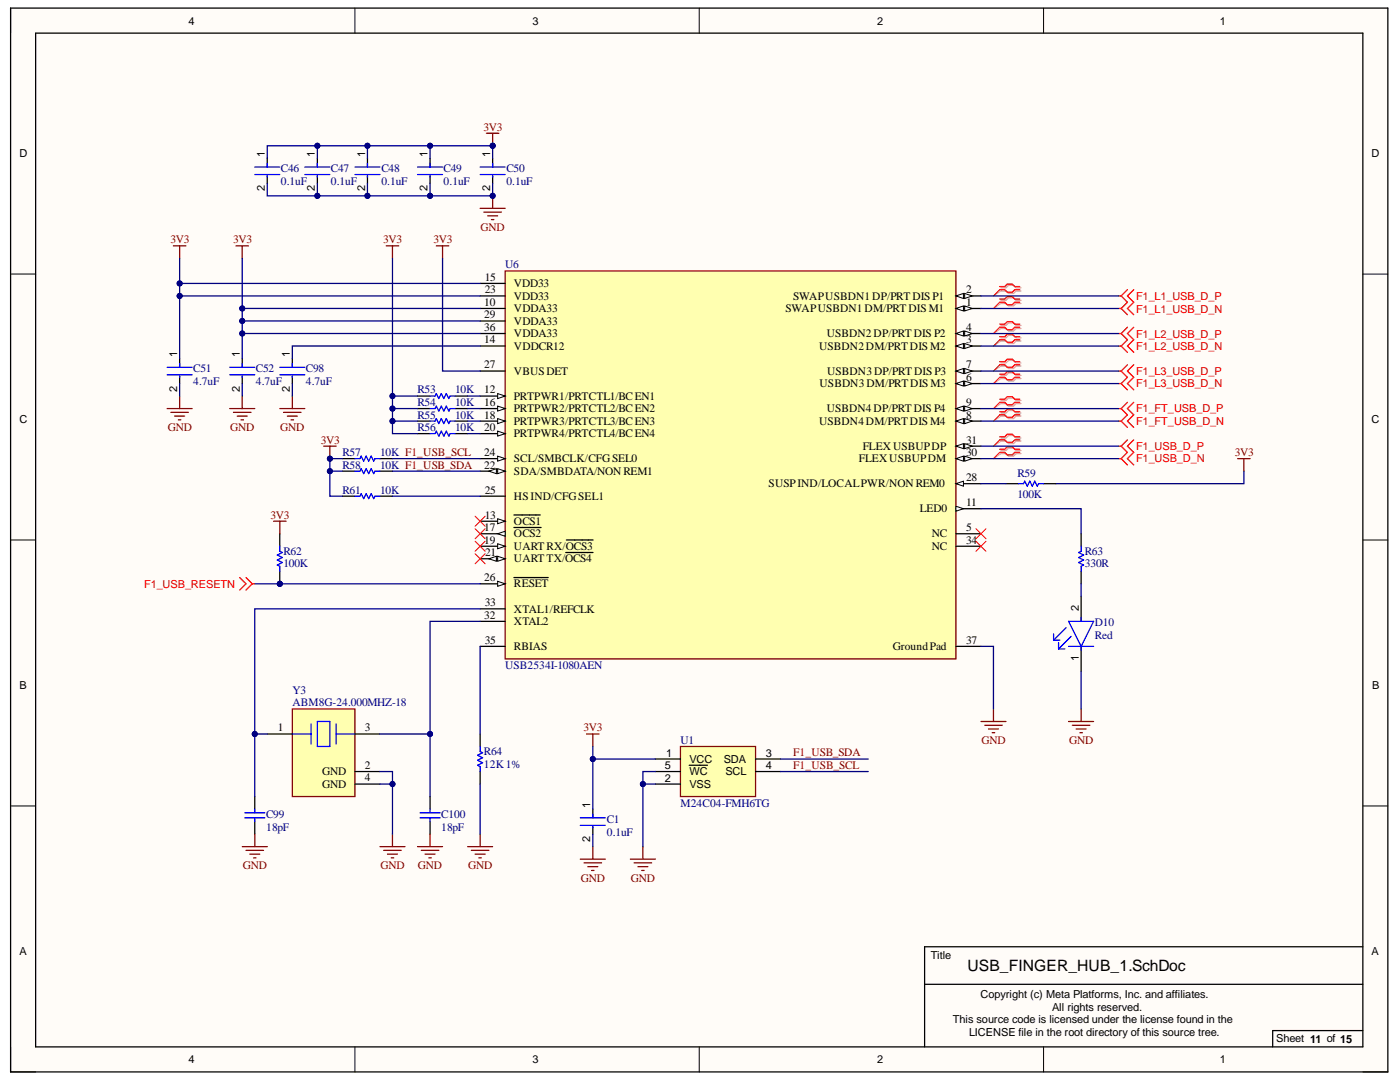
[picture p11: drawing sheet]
<svg xmlns="http://www.w3.org/2000/svg" width="279mm" height="216mm" viewBox="0 0 279 216" stroke-linecap="round" stroke-linejoin="round" font-family="sans-serif">
<defs><g id="words">
<text font-size="3.1" x="193.1" y="193.8">USB_FINGER_HUB_1.SchDoc</text>
<g font-size="2.3" fill="#800000">
<text x="96.5" y="26.1">3V3</text>
<text x="95.9" y="46">GND</text>
<text x="34" y="48.6">3V3</text>
<text x="46.5" y="48.6">3V3</text>
<text x="76.4" y="48.6">3V3</text>
<text x="86.5" y="48.6">3V3</text>
<text x="33.5" y="86">GND</text>
<text x="45.9" y="86">GND</text>
<text x="55.9" y="86">GND</text>
<text x="64" y="88.6">3V3</text>
<text x="246.4" y="91">3V3</text>
<text x="54" y="103.5">3V3</text>
<text x="116.4" y="145.9">3V3</text>
<text x="195.8" y="148.5">GND</text>
<text x="213.4" y="148.5">GND</text>
<text x="158.3" y="150.9">F1_USB_SDA</text>
<text x="158.3" y="153.5">F1_USB_SCL</text>
<text x="48.5" y="173.4">GND</text>
<text x="75.9" y="173.4">GND</text>
<text x="83.4" y="173.4">GND</text>
<text x="93.4" y="173.4">GND</text>
<text x="115.9" y="175.9">GND</text>
<text x="125.9" y="175.9">GND</text>
</g>
<g font-size="2.3" fill="#000080">
<text x="56.1" y="34.3">C46</text>
<text x="66" y="34.3">C47</text>
<text x="76.1" y="34.3">C48</text>
<text x="88.5" y="34.3">C49</text>
<text x="101.1" y="34.3">C50</text>
<text x="56.1" y="36.8">0.1uF</text>
<text x="66" y="36.8">0.1uF</text>
<text x="76.1" y="36.8">0.1uF</text>
<text x="88.5" y="36.8">0.1uF</text>
<text x="101.1" y="36.8">0.1uF</text>
<text x="100.8" y="53.6">U6</text>
<text x="38.6" y="74.3">C51</text>
<text x="38.6" y="76.8">4.7uF</text>
<text x="51.1" y="74.3">C52</text>
<text x="51.1" y="76.8">4.7uF</text>
<text x="61.1" y="74.3">C98</text>
<text x="61.1" y="76.8">4.7uF</text>
<text x="83.3" y="78.5">R53</text>
<text x="83.3" y="81">R54</text>
<text x="83.3" y="83.6">R55</text>
<text x="90.8" y="78.5">10K</text>
<text x="90.8" y="81">10K</text>
<text x="90.8" y="83.6">10K</text>
<text x="83.3" y="86">R56</text>
<text x="90.8" y="86">10K</text>
<text x="68.3" y="93.5">R58</text>
<text x="68.3" y="91">R57</text>
<text x="75.9" y="93.5">10K F1_USB_SDA</text>
<text x="75.9" y="91">10K F1_USB_SCL</text>
<text x="203" y="95.2">R59</text>
<text x="68.3" y="98.5">R61</text>
<text x="75.9" y="98.5">10K</text>
<text x="203" y="99.3">100K</text>
<text x="56.6" y="110.8">R62</text>
<text x="56.6" y="113.2">100K</text>
<text x="216.5" y="110.8">R63</text>
<text x="216.5" y="113.2">330R</text>
<text x="218.5" y="125">D10</text>
<text x="218.5" y="127.5">Red</text>
<text x="100.8" y="133.5">USB2534I-1080AEN</text>
<text x="58.3" y="138.5">Y3</text>
<text x="58.3" y="141">ABM8G-24.000MHZ-18</text>
<text x="135.8" y="148.5">U1</text>
<text x="96.6" y="150.7">R64</text>
<text x="96.6" y="153.2">12K1%</text>
<text x="135.8" y="161">M24C04-FMH6TG</text>
<text x="53.1" y="163.2">C99</text>
<text x="53.1" y="165.7">18pF</text>
<text x="88" y="163.2">C100</text>
<text x="88" y="165.7">18pF</text>
<text x="121.1" y="164.2">C1</text>
<text x="121.1" y="166.7">0.1uF</text>
</g>
<g font-size="2.3">
<text x="96.7" y="56.1">15</text>
<text x="96.7" y="58.6">23</text>
<text x="102.6" y="57.3">VDD33</text>
<text x="102.6" y="59.8">VDD33</text>
<text x="158.3" y="59.8">SWAPUSBDN1DP/PRTDIS P1</text>
<text x="192.8" y="58.6">2</text>
<text x="96.7" y="61.1">10</text>
<text x="96.7" y="63.5">29</text>
<text x="102.6" y="62.3">VDDA33</text>
<text x="102.6" y="64.8">VDDA33</text>
<text x="156.8" y="62.3">SWAPUSBDN1DM/PRTDIS M1</text>
<text x="192.8" y="61.1">1</text>
<text x="96.7" y="66.1">36</text>
<text x="96.7" y="68.5">14</text>
<text x="102.6" y="67.3">VDDA33</text>
<text x="102.6" y="69.8">VDDCR12</text>
<text x="163.5" y="69.8">USBDN2DM/PRTDIS M2</text>
<text x="165" y="67.3">USBDN2DP/PRTDIS P2</text>
<text x="192.8" y="68.5">3</text>
<text x="192.8" y="66.1">4</text>
<text x="96.7" y="73.5">27</text>
<text x="102.6" y="74.8">VBUSDET</text>
<text x="163.5" y="77.3">USBDN3DM/PRTDIS M3</text>
<text x="165.1" y="74.8">USBDN3DP/PRTDIS P3</text>
<text x="192.8" y="76.1">6</text>
<text x="192.8" y="73.5">7</text>
<text x="96.7" y="78.5">12</text>
<text x="96.7" y="81">16</text>
<text x="96.7" y="83.6">18</text>
<text x="102.6" y="79.8">PRTPWR1/PRTCTL1/BCEN1</text>
<text x="102.6" y="82.3">PRTPWR2/PRTCTL2/BCEN2</text>
<text x="165" y="82.3">USBDN4DP/PRTDIS P4</text>
<text x="192.8" y="83.6">8</text>
<text x="192.8" y="81">9</text>
<text x="96.7" y="86">20</text>
<text x="102.6" y="84.8">PRTPWR3/PRTCTL3/BCEN3</text>
<text x="102.6" y="87.3">PRTPWR4/PRTCTL4/BCEN4</text>
<text x="163.5" y="84.8">USBDN4DM/PRTDIS M4</text>
<text x="172.2" y="89.7">FLEXUSBUPDP</text>
<text x="192.8" y="88.6">31</text>
<text x="96.7" y="91">24</text>
<text x="96.7" y="93.5">22</text>
<text x="102.6" y="92.3">SCL/SMBCLK/CFGSEL0</text>
<text x="102.6" y="94.8">SDA/SMBDATA/NONREM1</text>
<text x="171.4" y="92.3">FLEXUSBUPDM</text>
<text x="192.8" y="96">28</text>
<text x="192.8" y="91">30</text>
<text x="96.7" y="98.5">25</text>
<text x="102.6" y="99.8">HSIND/CFGSEL1</text>
<text x="153.4" y="97.3">SUSPIND/LOCALPWR/NONREM0</text>
<text x="192.8" y="101">11</text>
<text x="96.7" y="106.1">17</text>
<text x="96.7" y="103.5">13</text>
<text x="102.6" y="104.8">OCS1</text>
<text x="102.6" y="107.2">OCS2</text>
<text x="183.6" y="102.2">LED0</text>
<text x="186" y="107.2">NC</text>
<text x="192.8" y="106.1">5</text>
<text x="96.7" y="108.5">19</text>
<text x="96.8" y="111">21</text>
<text x="102.6" y="109.8">UARTRX/OCS3</text>
<text x="102.6" y="112.2">UARTTX/OCS4</text>
<text x="186" y="109.8">NC</text>
<text x="192.8" y="108.5">34</text>
<text x="96.7" y="116">26</text>
<text x="102.6" y="117.2">RESET</text>
<text x="96.7" y="123.5">32</text>
<text x="96.7" y="121">33</text>
<text x="102.6" y="122.3">XTAL1/REFCLK</text>
<text x="102.6" y="124.7">XTAL2</text>
<text x="96.7" y="128.4">35</text>
<text x="102.6" y="129.7">RBIAS</text>
<text x="178.2" y="129.7">GroundPad</text>
<text x="192.8" y="128.4">37</text>
<text x="55.5" y="145.9">1</text>
<text x="72.8" y="145.9">3</text>
<text x="64.3" y="154.7">GND</text>
<text x="72.8" y="153.5">2</text>
<text x="72.8" y="155.9">4</text>
<text x="64.3" y="157.2">GND</text>
</g>
<g font-size="2.2">
<text x="37.6" y="4.9">4</text>
<text x="106.3" y="4.9">3</text>
<text x="175" y="4.9">2</text>
<text x="243.5" y="4.9">1</text>
<text x="3.9" y="31.4">D</text>
<text x="52.9" y="31.3" transform="rotate(-90 52.9 31.3)">1</text>
<text x="62.8" y="31.3" transform="rotate(-90 62.8 31.3)">1</text>
<text x="72.9" y="31.3" transform="rotate(-90 72.9 31.3)">1</text>
<text x="85.3" y="31.3" transform="rotate(-90 85.3 31.3)">1</text>
<text x="97.8" y="31.3" transform="rotate(-90 97.8 31.3)">1</text>
<text x="273.7" y="31.4">D</text>
<text x="52.9" y="38.2" transform="rotate(-90 52.9 38.2)">2</text>
<text x="62.8" y="38.2" transform="rotate(-90 62.8 38.2)">2</text>
<text x="72.9" y="38.2" transform="rotate(-90 72.9 38.2)">2</text>
<text x="85.3" y="38.2" transform="rotate(-90 85.3 38.2)">2</text>
<text x="97.8" y="38.2" transform="rotate(-90 97.8 38.2)">2</text>
<text x="35.3" y="71.3" transform="rotate(-90 35.3 71.3)">1</text>
<text x="47.9" y="71.3" transform="rotate(-90 47.9 71.3)">1</text>
<text x="57.8" y="71.3" transform="rotate(-90 57.8 71.3)">1</text>
<text x="35.3" y="78.2" transform="rotate(-90 35.3 78.2)">2</text>
<text x="47.9" y="78.2" transform="rotate(-90 47.9 78.2)">2</text>
<text x="57.8" y="78.2" transform="rotate(-90 57.8 78.2)">2</text>
<text x="3.9" y="84.5">C</text>
<text x="273.7" y="84.5">C</text>
<text x="215.3" y="121.9" transform="rotate(-90 215.3 121.9)">2</text>
<text x="215.3" y="131.8" transform="rotate(-90 215.3 131.8)">1</text>
<text x="3.9" y="137.6">B</text>
<text x="273.8" y="137.6">B</text>
<text x="132.7" y="153.5">5</text>
<text x="132.9" y="151">1</text>
<text x="137.6" y="152.2">VCC</text>
<text x="137.6" y="154.7">WC</text>
<text x="144.4" y="152.2">SDA</text>
<text x="144.8" y="154.7">SCL</text>
<text x="152.8" y="151">3</text>
<text x="152.8" y="153.5">4</text>
<text x="117.8" y="161.2" transform="rotate(-90 117.8 161.2)">1</text>
<text x="132.7" y="156">2</text>
<text x="137.6" y="157.2">VSS</text>
<text x="117.8" y="168.1" transform="rotate(-90 117.8 168.1)">2</text>
<text x="3.9" y="190.7">A</text>
<text x="185.8" y="191.4">Title</text>
<text x="273.7" y="190.7">A</text>
<text x="195.7" y="199.2">Copyright (c) Meta Platforms, Inc. and affiliates.</text>
<text x="210" y="201.6">All rights reserved.</text>
<text x="190.2" y="204.2">This source code is licensed under the license found in the</text>
<text x="193.4" y="206.6">LICENSE file in the root directory of this source tree.</text>
<text x="254.7" y="207.9">Sheet 11 of 15</text>
<text x="37.6" y="212.1">4</text>
<text x="106.3" y="212.1">3</text>
<text x="175" y="212.1">2</text>
<text x="243.5" y="212.1">1</text>
</g>
<g font-size="2.2" fill="#f00">
<text x="226.7" y="59.8">F1_L1_USB_D_P</text>
<text x="226.7" y="62.4">F1_L1_USB_D_N</text>
<text x="226.7" y="67.3">F1_L2_USB_D_P</text>
<text x="226.7" y="69.8">F1_L2_USB_D_N</text>
<text x="226.7" y="74.8">F1_L3_USB_D_P</text>
<text x="226.7" y="77.3">F1_L3_USB_D_N</text>
<text x="226.7" y="82.3">F1_FT_USB_D_P</text>
<text x="226.7" y="84.8">F1_FT_USB_D_N</text>
<text x="226.7" y="89.8">F1_USB_D_P</text>
<text x="226.7" y="92.3">F1_USB_D_N</text>
<text x="28.8" y="117.3">F1_USB_RESETN</text>
</g>
</g></defs>
<g fill="#fffcf8">
<path d="M2.1 1.6h274.9v212.3h-274.9z" fill-rule="evenodd"/>
<path d="M7.1 6.6h264.9v202.3h-264.9z" fill-rule="evenodd"/>
</g>
<g fill="none" stroke="#000" stroke-width=".2">
<path d="M2.1 1.6v5M70.8 1.6v5M139.5 1.6v5M208.3 1.6v5M2.1 54.7h5M272 54.7h5M2.1 107.7h5M272 107.8h5M2.1 160.8h5M272 160.8h5M2.1 208.9v5h5M70.8 208.9v5"/>
<path d="M139.5 208.9v5M208.3 208.9v5M272 213.9h5"/>
</g>
<path d="M2.1 1.6h274.9v212.3h-274.9zM7.1 6.6h264.9v202.3h-264.9zM184.5 196.4h87.5M272 188.9h-87.5v20M272 205.6h-18v3.3" fill="none" stroke="#000" stroke-width=".25"/>
<path d="M100.8 54.1h90v77.4h-90z" fill-rule="evenodd" fill="#ffffb0"/>
<path d="M100.8 54.1h90v77.4h-90z" fill="none" stroke="#800000" stroke-width=".25"/>
<path d="M95.8 56.6h5M95.8 59.1h5M95.8 61.6h5M95.8 64h5M95.8 66.5h5M95.8 69h5M190.8 61.6h5" fill="none" stroke="#000" stroke-width=".25"/>
<path d="M190.8 61.6l1.5-.6v1.1z" fill="#f8fcff"/>
<path d="M190.8 61.6l1.5-.6v1.1z" fill="none" stroke="#000" stroke-width=".2"/>
<path d="M192.5 61l1.5 .6-1.5 .5z" fill="#f8fcff"/>
<path d="M192.5 61l1.5 .6-1.5 .5z" fill="none" stroke="#000" stroke-width=".2"/>
<path d="M190.8 59.1h5" fill="none" stroke="#000" stroke-width=".25"/>
<path d="M190.8 59.1l1.5-.5v1z" fill="#f8fcff"/>
<path d="M190.8 59.1l1.5-.5v1z" fill="none" stroke="#000" stroke-width=".2"/>
<path d="M192.5 58.6l1.5 .5-1.5 .5z" fill="#f8fcff"/>
<path d="M192.5 58.6l1.5 .5-1.5 .5z" fill="none" stroke="#000" stroke-width=".2"/>
<path d="M190.8 69h5" fill="none" stroke="#000" stroke-width=".25"/>
<path d="M190.8 69l1.5-.5v1z" fill="#f8fcff"/>
<path d="M190.8 69l1.5-.5v1z" fill="none" stroke="#000" stroke-width=".2"/>
<path d="M192.5 68.5l1.5 .5-1.5 .5z" fill="#f8fcff"/>
<path d="M192.5 68.5l1.5 .5-1.5 .5z" fill="none" stroke="#000" stroke-width=".2"/>
<path d="M190.8 66.6h5" fill="none" stroke="#000" stroke-width=".25"/>
<path d="M190.8 66.6l1.5-.6v1z" fill="#f8fcff"/>
<path d="M190.8 66.6l1.5-.6v1z" fill="none" stroke="#000" stroke-width=".2"/>
<path d="M192.5 66l1.5 .6-1.5 .4z" fill="#f8fcff"/>
<path d="M192.5 66l1.5 .6-1.5 .4z" fill="none" stroke="#000" stroke-width=".2"/>
<path d="M190.8 76.5h5" fill="none" stroke="#000" stroke-width=".25"/>
<path d="M190.8 76.5l1.5-.5v1z" fill="#f8fcff"/>
<path d="M190.8 76.5l1.5-.5v1z" fill="none" stroke="#000" stroke-width=".2"/>
<path d="M192.5 76l1.5 .5-1.5 .5z" fill="#f8fcff"/>
<path d="M192.5 76l1.5 .5-1.5 .5z" fill="none" stroke="#000" stroke-width=".2"/>
<path d="M190.8 74h5" fill="none" stroke="#000" stroke-width=".25"/>
<path d="M190.8 74l1.5-.5v1z" fill="#f8fcff"/>
<path d="M190.8 74l1.5-.5v1z" fill="none" stroke="#000" stroke-width=".2"/>
<path d="M192.5 73.5l1.5 .5-1.5 .5z" fill="#f8fcff"/>
<path d="M192.5 73.5l1.5 .5-1.5 .5z" fill="none" stroke="#000" stroke-width=".2"/>
<path d="M190.8 84h5" fill="none" stroke="#000" stroke-width=".25"/>
<path d="M190.8 84l1.5-.5v1z" fill="#f8fcff"/>
<path d="M190.8 84l1.5-.5v1z" fill="none" stroke="#000" stroke-width=".2"/>
<path d="M192.5 83.5l1.5 .5-1.5 .5z" fill="#f8fcff"/>
<path d="M192.5 83.5l1.5 .5-1.5 .5z" fill="none" stroke="#000" stroke-width=".2"/>
<path d="M190.8 81.5h5" fill="none" stroke="#000" stroke-width=".25"/>
<path d="M190.8 81.5l1.5-.5v1z" fill="#f8fcff"/>
<path d="M190.8 81.5l1.5-.5v1z" fill="none" stroke="#000" stroke-width=".2"/>
<path d="M192.5 81l1.5 .5-1.5 .5z" fill="#f8fcff"/>
<path d="M192.5 81l1.5 .5-1.5 .5z" fill="none" stroke="#000" stroke-width=".2"/>
<path d="M95.8 79h5" fill="none" stroke="#000" stroke-width=".25"/>
<path d="M99.3 78.5l1.5 .5-1.5 .5z" fill="#f8fcff"/>
<path d="M99.3 78.5l1.5 .5-1.5 .5z" fill="none" stroke="#000" stroke-width=".2"/>
<path d="M95.8 81.5h5" fill="none" stroke="#000" stroke-width=".25"/>
<path d="M99.3 81l1.5 .5-1.5 .5z" fill="#f8fcff"/>
<path d="M99.3 81l1.5 .5-1.5 .5z" fill="none" stroke="#000" stroke-width=".2"/>
<path d="M95.8 84h5" fill="none" stroke="#000" stroke-width=".25"/>
<path d="M99.3 83.5l1.5 .5-1.5 .5z" fill="#f8fcff"/>
<path d="M99.3 83.5l1.5 .5-1.5 .5z" fill="none" stroke="#000" stroke-width=".2"/>
<path d="M95.8 86.5h5" fill="none" stroke="#000" stroke-width=".25"/>
<path d="M99.3 86l1.5 .5-1.5 .5z" fill="#f8fcff"/>
<path d="M99.3 86l1.5 .5-1.5 .5z" fill="none" stroke="#000" stroke-width=".2"/>
<path d="M95.8 109h5" fill="none" stroke="#000" stroke-width=".25"/>
<path d="M99.3 108.5l1.5 .5-1.5 .5z" fill="#f8fcff"/>
<path d="M99.3 108.5l1.5 .5-1.5 .5z" fill="none" stroke="#000" stroke-width=".2"/>
<path d="M95.8 111.5h5M113 107.7h5.4" fill="none" stroke="#000" stroke-width=".25"/>
<path d="M99.3 111l1.5 .5-1.5 .5z" fill="#f8fcff"/>
<path d="M99.3 111l1.5 .5-1.5 .5z" fill="none" stroke="#000" stroke-width=".2"/>
<path d="M97.6 111.5l1.5-.5v1z" fill="#f8fcff"/>
<path d="M97.6 111.5l1.5-.5v1z" fill="none" stroke="#000" stroke-width=".2"/>
<path d="M95.8 104h5M112.9 110.2h5.4" fill="none" stroke="#000" stroke-width=".25"/>
<path d="M99.3 103.5l1.5 .5-1.5 .5z" fill="#f8fcff"/>
<path d="M99.3 103.5l1.5 .5-1.5 .5z" fill="none" stroke="#000" stroke-width=".2"/>
<path d="M95.8 106.5h5M102.6 102.8h5.2" fill="none" stroke="#000" stroke-width=".25"/>
<path d="M99.3 106.5l1.5-.5v1z" fill="#f8fcff"/>
<path d="M99.3 106.5l1.5-.5v1z" fill="none" stroke="#000" stroke-width=".2"/>
<path d="M95.8 116.5h5M102.6 105.3h5.4" fill="none" stroke="#000" stroke-width=".25"/>
<path d="M99.3 116l1.5 .5-1.5 .5z" fill="#f8fcff"/>
<path d="M99.3 116l1.5 .5-1.5 .5z" fill="none" stroke="#000" stroke-width=".2"/>
<path d="M95.8 99h5M102.6 115.2h6.8M190.8 101.5h5M190.8 129h5" fill="none" stroke="#000" stroke-width=".25"/>
<path d="M190.8 101l1.5 .5-1.5 .5z" fill="#f8fcff"/>
<path d="M190.8 101l1.5 .5-1.5 .5z" fill="none" stroke="#000" stroke-width=".2"/>
<path d="M95.8 91.5h5M95.8 129h5" fill="none" stroke="#000" stroke-width=".25"/>
<path d="M99.3 91l1.5 .5-1.5 .5z" fill="#f8fcff"/>
<path d="M99.3 91l1.5 .5-1.5 .5z" fill="none" stroke="#000" stroke-width=".2"/>
<path d="M95.8 94h5" fill="none" stroke="#000" stroke-width=".25"/>
<path d="M99.3 93.5l1.5 .5-1.5 .5z" fill="#f8fcff"/>
<path d="M99.3 93.5l1.5 .5-1.5 .5z" fill="none" stroke="#000" stroke-width=".2"/>
<path d="M97.6 94l1.5-.5v1z" fill="#f8fcff"/>
<path d="M97.6 94l1.5-.5v1z" fill="none" stroke="#000" stroke-width=".2"/>
<path d="M190.8 96.5h5" fill="none" stroke="#000" stroke-width=".25"/>
<path d="M190.8 96.5l1.5-.5v1z" fill="#f8fcff"/>
<path d="M190.8 96.5l1.5-.5v1z" fill="none" stroke="#000" stroke-width=".2"/>
<path d="M95.8 74h5M190.8 91.5h5" fill="none" stroke="#000" stroke-width=".25"/>
<path d="M190.8 91.5l1.5-.5v1z" fill="#f8fcff"/>
<path d="M190.8 91.5l1.5-.5v1z" fill="none" stroke="#000" stroke-width=".2"/>
<path d="M192.5 91l1.5 .5-1.5 .5z" fill="#f8fcff"/>
<path d="M192.5 91l1.5 .5-1.5 .5z" fill="none" stroke="#000" stroke-width=".2"/>
<path d="M190.8 89h5" fill="none" stroke="#000" stroke-width=".25"/>
<path d="M190.8 89l1.5-.5v1z" fill="#f8fcff"/>
<path d="M190.8 89l1.5-.5v1z" fill="none" stroke="#000" stroke-width=".2"/>
<path d="M192.5 88.5l1.5 .5-1.5 .5z" fill="#f8fcff"/>
<path d="M192.5 88.5l1.5 .5-1.5 .5z" fill="none" stroke="#000" stroke-width=".2"/>
<path d="M190.8 106.5h5M190.8 109h5M95.8 121.5h5M95.8 124h5" fill="none" stroke="#000" stroke-width=".25"/>
<g fill="none" stroke="#d0a19e" stroke-width=".25">
<path d="M199.8 57.4h1l.5-.5h1l.5 .5h1M199.8 58.1h1l.5 .5h1l.5-.5h1M199.8 59.9h1l.5-.5h1l.5 .5h1M199.8 60.6h1l.5 .4h1l.5-.4h1M199.8 64.9h1l.5-.5h1l.5 .5h1M199.8 65.5h1l.5 .5h1l.5-.5h1M199.8 67.4h1l.5-.5h1l.5 .5h1M199.8 68h1l.5 .5h1l.5-.5h1M199.8 72.4h1l.5-.5h1l.5 .5h1M199.8 73h1l.5 .5h1l.5-.5h1M199.8 74.9h1l.5-.5h1l.5 .5h1M199.8 75.5h1l.5 .5h1l.5-.5h1"/>
<path d="M199.8 79.9h1l.5-.5h1l.5 .5h1M199.8 80.5h1l.5 .5h1l.5-.5h1M199.8 82.4h1l.5-.5h1l.5 .5h1M199.8 83h1l.5 .5h1l.5-.5h1M199.8 87.4h1l.5-.5h1l.5 .5h1M199.8 88h1l.5 .5h1l.5-.5h1M199.8 89.9h1l.5-.5h1l.5 .5h1M199.8 90.5h1l.5 .5h1l.5-.5h1"/>
</g>
<path d="M199.8 58.1l-1.5 1M199.8 60.6l-1.5 1M199.8 65.5l-1.5 1.1M199.8 68l-1.5 1M199.8 73l-1.5 1M199.8 75.5l-1.5 1M199.8 80.5l-1.5 1M199.8 83l-1.5 1M199.8 88l-1.5 1M199.8 90.5l-1.5 1" fill="none" stroke="#d0a19e" stroke-width=".2"/>
<g fill="none" stroke="#f00" stroke-width=".25">
<path d="M199.5 57.2h1l.5-.5h1l.5 .5h1M199.5 57.8h1l.5 .5h1l.5-.5h1M199.5 59.7h1l.5-.5h1l.5 .5h1M223.3 59.1h.5M223.8 59.1l1.2 1.2-1.2 1.3M225 57.8l-1.2 1.3M226.3 57.8l-1.3 1.3 1.3 1.2-1.3 1.3 1.3 1.2M199.5 60.3h1l.5 .5h1l.5-.5h1M199.5 64.7h1l.5-.5h1l.5 .5h1M199.5 65.3h1l.5 .5h1l.5-.5h1M199.5 67.2h1l.5-.5h1l.5 .5h1M199.5 67.8h1l.5 .5h1l.5-.5h1"/>
<path d="M199.5 72.2h1l.5-.5h1l.5 .5h1M199.5 72.8h1l.5 .5h1l.5-.5h1M199.5 74.7h1l.5-.5h1l.5 .5h1M199.5 75.3h1l.5 .5h1l.5-.5h1M199.5 79.7h1l.5-.5h1l.5 .5h1M223.3 61.6h.5M223.3 66.6h.5M223.3 69h.5M223.3 74h.5M223.3 76.5h.5M223.8 61.6l1.2 1.2M223.8 66.6l1.2 1.2-1.2 1.2"/>
<path d="M223.8 69l1.2 1.3M223.8 74l1.2 1.3-1.2 1.2M223.8 76.5l1.2 1.3M225 65.3l-1.2 1.3M225 72.8l-1.2 1.2M226.3 65.3l-1.3 1.3 1.3 1.2-1.3 1.2 1.3 1.3M226.3 72.8l-1.3 1.2 1.3 1.3-1.3 1.2 1.3 1.3M199.5 80.3h1l.5 .5h1l.5-.5h1M199.5 82.2h1l.5-.5h1l.5 .5h1M199.5 82.8h1l.5 .5h1l.5-.5h1M199.5 87.2h1l.5-.6h1l.5 .6h1M199.5 87.8h1l.5 .5h1l.5-.5h1"/>
<path d="M199.5 89.6h1l.5-.5h1l.5 .5h1M199.5 90.3h1l.5 .5h1l.5-.5h1M223.3 81.5h.5M223.3 84h.5M223.3 89h.5M223.3 91.5h.5M223.8 81.5l1.2 1.3-1.2 1.2M223.8 84l1.2 1.3M223.8 89l1.2 1.3-1.2 1.2M223.8 91.5l1.2 1.3M225 80.3l-1.2 1.2M225 87.8l-1.2 1.2"/>
<path d="M226.3 80.3l-1.3 1.2 1.3 1.3-1.3 1.2 1.3 1.3M226.3 87.8l-1.3 1.2 1.3 1.3-1.3 1.2 1.3 1.3"/>
</g>
<g fill="none" stroke="#f00" stroke-width=".2">
<path d="M199.5 57.8l-1.2 1.3M199.5 60.3l-1.2 1.3M199.5 65.3l-1.2 1.3M199.5 67.8l-1.2 1.2M199.5 72.8l-1.2 1.2M199.5 75.3l-1.2 1.2M199.5 80.3l-1.2 1.2M199.5 82.8l-1.2 1.2M199.5 87.8l-1.2 1.2M199.5 90.3l-1.2 1.2M194.8 105.5l2 2M194.8 108l2 2"/>
<path d="M196.8 105.5l-2 2M196.8 108l-2 2"/>
</g>
<path d="M195.8 144h5M196.5 144.7h3.5M197.3 145.5h2M198 146.2h.5M198.3 141.5v2.5" fill="none" stroke="#800000" stroke-width=".25"/>
<path d="M58.3 141.5h12.5v17.4h-12.5z" fill-rule="evenodd" fill="#ffffb0"/>
<g fill="none" stroke="#800000" stroke-width=".25">
<path d="M58.3 141.5h12.5v17.4h-12.5zM48.3 168.9h5M49.1 169.7h3.5M49.8 170.4h2M50.6 171.2h.5M50.8 166.4v2.5M75.8 168.9h5M76.6 169.7h3.5M77.3 170.4h2M78.1 171.2h.5M78.3 166.4v2.5M83.3 168.9h5"/>
<path d="M84.1 169.7h3.5M84.8 170.4h2M85.6 171.2h.5M85.8 166.4v2.5M93.3 168.9h5M94.1 169.7h3.5M94.8 170.4h2M95.6 171.2h.5M95.8 166.4v2.5"/>
</g>
<g fill="none" stroke="#00f" stroke-width=".25">
<path d="M58.3 146.5h3.8M62.1 144.5v4M63.3 144h2.5v5h-2.5zM67.1 144.5v4M67.1 146.5h3.7M95.8 149v1l.5 .2-1 .5 1 .5-1 .5 1 .5-1 .5 .5 .3v1M48.8 162.2h4M48.8 163.2h4M50.8 161.4v.8M50.8 163.2v.7M83.8 162.2h4M83.8 163.2h4"/>
<path d="M85.8 161.4v.8M85.8 163.2v.7"/>
</g>
<path d="M50.8 158.9v2.5M53.3 146.5h5M70.8 146.5h5M70.8 154h5M70.8 156.4h5M85.8 158.9v2.5M95.8 146.5v2.5M95.8 154v2.4M50.8 163.9v2.5M85.8 163.9v2.5" fill="none" stroke="#000" stroke-width=".25"/>
<circle cx="55.8" cy="116.5" r=".5" fill="#000080"/>
<circle cx="55.8" cy="116.5" r=".5" fill="none" stroke="#000080" stroke-width=".2"/>
<path d="M55.8 106.5v2.5M55.8 114v2.5" fill="none" stroke="#000" stroke-width=".25"/>
<circle cx="55.8" cy="116.5" r=".5" fill="#000080"/>
<circle cx="55.8" cy="116.5" r=".5" fill="none" stroke="#000080" stroke-width=".2"/>
<g fill="none" stroke="#00f" stroke-width=".25">
<path d="M50.8 33.3h5M50.8 34.8h5M53.3 32.6v.7M53.3 35.1v.2M60.8 33.3h5M60.8 34.8h5M63.3 32.6v.7M63.3 35.1v.2M70.8 33.3h5M70.8 34.8h5M73.3 32.6v.7M73.3 35.1v.2"/>
<path d="M83.3 33.3h5M83.3 34.8h5M85.8 32.6v.7M85.8 35.1v.2M95.8 33.3h5M95.8 34.8h5M98.3 32.6v.7M98.3 35.1v.2M33.3 73.3h5M33.3 74.8h5M35.8 72.5v.8M35.8 75v.3"/>
<path d="M45.8 73.3h5M45.8 74.8h5M48.3 72.5v.8M48.3 75v.3M55.8 73.3h5M55.8 74.8h5M58.3 72.5v.8M58.3 75v.3M55.8 109v1l.5 .2-1 .5 1 .5-1 .5 1 .5-1 .5 .5 .3v1"/>
</g>
<g fill="none" stroke="#800000" stroke-width=".25">
<path d="M98.3 39.1v2.5M34.6 49.1h2.5M35.8 49.1v2.5M47.1 49.1h2.5M48.3 49.1v2.5M95.8 41.6h5M96.6 42.3h3.5M97.3 43.1h2M98.1 43.8h.5M35.8 79v2.5M48.3 79v2.5M58.3 79v2.5"/>
<path d="M33.3 81.5h5M34.1 82.3h3.5M34.9 83h1.9M35.6 83.8h.5M45.8 81.5h5M46.6 82.3h3.5M47.3 83h2M48.1 83.8h.5M55.8 81.5h5M56.6 82.3h3.5M57.3 83h2M58.1 83.8h.5"/>
<path d="M54.6 104h2.5M55.8 104v2.5"/>
</g>
<path d="M47.8 115.2l1.3 1.3-1.3 1.2M49.1 115.2l1.2 1.3M50.3 116.5l-1.2 1.2M50.3 116.5h.5" fill="none" stroke="#f00" stroke-width=".25"/>
<g fill="none" stroke="#000" stroke-width=".25">
<path d="M53.3 31.6v1.7M53.3 35.1v1.5M63.3 31.6v1.7M63.3 35.1v1.5M73.3 31.6v1.7M73.3 35.1v1.5M85.8 31.6v1.7M85.8 35.1v1.5M98.3 31.6v1.7M98.3 35.1v1.5M35.8 71.5v1.8M35.8 75v1.5"/>
<path d="M48.3 71.5v1.8M48.3 75v1.5M58.3 71.5v1.8M58.3 75v1.5"/>
</g>
<circle cx="98.3" cy="39.1" r=".5" fill="#000080"/>
<circle cx="98.3" cy="39.1" r=".5" fill="none" stroke="#000080" stroke-width=".2"/>
<path d="M97.1 26.6h2.5M98.3 26.6v2.5" fill="none" stroke="#800000" stroke-width=".25"/>
<circle cx="98.3" cy="29.1" r=".5" fill="#000080"/>
<circle cx="98.3" cy="29.1" r=".5" fill="none" stroke="#000080" stroke-width=".2"/>
<path d="M87.1 49.1h2.5M88.3 49.1v2.5M64.6 89h2.5M65.8 89v2.5M247 91.5h2.5M248.2 91.5v2.5M213.3 144h5M214 144.7h3.5M214.8 145.5h2M215.5 146.2h.5M215.8 141.5v2.5" fill="none" stroke="#800000" stroke-width=".25"/>
<path d="M68.3 94h2.5M68.3 91.5h2.5M75.8 94h2.5M75.8 91.5h2.5M200.8 96.5h2.5M208.3 96.5h2.5M215.8 106.5v2.5M215.8 114v2.5M215.8 119v5M215.8 129v5" fill="none" stroke="#000" stroke-width=".25"/>
<g fill="none" stroke="#00f" stroke-width=".25">
<path d="M70.8 94h1l.3-.5 .5 1 .5-1 .5 1 .5-1 .5 1 .2-.5h1M70.8 91.5h1l.3-.5 .5 1 .5-1 .5 1 .5-1 .5 1 .2-.5h1M203.3 96.5h1l.2-.5 .5 1 .5-1 .5 1 .5-1 .5 1 .3-.5h1M215.8 109v1l-.5 .2 1 .6-1 .5 1 .4-1 .5 1 .6-.5 .2v1M210.3 126.5v1.2M210.3 127.7h1.2M211.3 128.2v1.3M211.3 129.5h1.2M212.8 125.2l-2.5 2.5M213.3 124h5l-2.5 5zM213.3 129h5M213.8 127l-2.5 2.5"/>
<path d="M215.8 123.2v.8M215.8 129v.7"/>
</g>
<circle cx="65.8" cy="91.5" r=".5" fill="#000080"/>
<circle cx="65.8" cy="91.5" r=".5" fill="none" stroke="#000080" stroke-width=".2"/>
<path d="M83.3 79h2.5M90.8 79h2.5M68.3 99h2.5M75.8 99h2.5M83.3 81.5h2.5M83.3 84h2.5M83.3 86.5h2.5M90.8 81.5h2.5M90.8 84h2.5M90.8 86.5h2.5M118.3 161.4v1.8M118.3 164.9v1.5" fill="none" stroke="#000" stroke-width=".25"/>
<path d="M85.8 79h1l.3-.5 .5 1 .5-1 .5 1 .5-1 .5 1 .2-.5h1M70.8 99h1l.3-.5 .5 1 .5-1 .5 1 .5-1 .5 1 .2-.5h1M85.8 81.5h1l.3-.5 .5 1 .5-1 .5 1 .5-1 .5 1 .2-.5h1M85.8 84h1l.3-.5 .5 1 .5-1 .5 1 .5-1 .5 1 .2-.5h1M85.8 86.5h1l.3-.5 .5 1 .5-1 .5 1 .5-1 .5 1 .2-.5h1M115.8 163.2h5M115.8 164.7h5M118.3 162.4v.8M118.3 164.9v.3" fill="none" stroke="#00f" stroke-width=".25"/>
<path d="M77.1 49.1h2.5M78.3 49.1v2.5M125.8 171.4h5M126.6 172.2h3.5M127.3 172.9h2M128.1 173.7h.5M128.3 168.9v2.5" fill="none" stroke="#800000" stroke-width=".25"/>
<path d="M94.8 103l2 2M94.8 105.5l2 2M94.8 108l2 2M94.8 110.5l2 2M96.8 103l-2 2M96.8 105.5l-2 2M96.8 108l-2 2M96.8 110.5l-2 2" fill="none" stroke="#f00" stroke-width=".2"/>
<path d="M135.8 149h15v9.9h-15z" fill-rule="evenodd" fill="#ffffb0"/>
<path d="M117.1 146.5h2.5M118.3 146.5v2.5M135.8 149h15v9.9h-15zM115.8 171.4h5M116.6 172.2h3.5M117.3 172.9h2M118.1 173.7h.5M118.3 168.9v2.5" fill="none" stroke="#800000" stroke-width=".25"/>
<path d="M130.8 151.5h5M130.8 156.4h5M130.8 154h5M137.5 152.7h3.7M150.8 151.5h5M150.8 154h5" fill="none" stroke="#000" stroke-width=".25"/>
<path d="M195.8 59.1h27.5M195.8 61.6h27.5M195.8 66.6h27.5M195.8 69h27.5M195.8 74h27.5M195.8 76.5h27.5M195.8 81.5h27.5M195.8 84h27.5M195.8 89h27.5M195.8 91.5h27.5M195.8 129h2.5v12.5M75.8 146.5h10v12.4" fill="none" stroke="#000080" stroke-width=".25"/>
<circle cx="85.8" cy="146.5" r=".5" fill="#000080"/>
<circle cx="85.8" cy="146.5" r=".5" fill="none" stroke="#000080" stroke-width=".2"/>
<path d="M53.3 146.5h-2.5v12.4" fill="none" stroke="#000080" stroke-width=".25"/>
<circle cx="50.8" cy="146.5" r=".5" fill="#000080"/>
<circle cx="50.8" cy="146.5" r=".5" fill="none" stroke="#000080" stroke-width=".2"/>
<path d="M75.8 156.4h2.5" fill="none" stroke="#000080" stroke-width=".25"/>
<circle cx="78.3" cy="156.4" r=".5" fill="#000080"/>
<circle cx="78.3" cy="156.4" r=".5" fill="none" stroke="#000080" stroke-width=".2"/>
<path d="M75.8 154h2.5v12.4" fill="none" stroke="#000080" stroke-width=".25"/>
<circle cx="78.3" cy="156.4" r=".5" fill="#000080"/>
<circle cx="78.3" cy="156.4" r=".5" fill="none" stroke="#000080" stroke-width=".2"/>
<path d="M95.8 124h-10v22.5" fill="none" stroke="#000080" stroke-width=".25"/>
<circle cx="85.8" cy="146.5" r=".5" fill="#000080"/>
<circle cx="85.8" cy="146.5" r=".5" fill="none" stroke="#000080" stroke-width=".2"/>
<path d="M95.8 121.5h-45v25" fill="none" stroke="#000080" stroke-width=".25"/>
<circle cx="50.8" cy="146.5" r=".5" fill="#000080"/>
<circle cx="50.8" cy="146.5" r=".5" fill="none" stroke="#000080" stroke-width=".2"/>
<path d="M50.8 116.5h45M95.8 129v17.5M95.8 156.4v10" fill="none" stroke="#000080" stroke-width=".25"/>
<circle cx="55.8" cy="116.5" r=".5" fill="#000080"/>
<circle cx="55.8" cy="116.5" r=".5" fill="none" stroke="#000080" stroke-width=".2"/>
<path d="M35.8 51.6v5M58.3 76.5v2.5" fill="none" stroke="#000080" stroke-width=".25"/>
<circle cx="35.8" cy="56.6" r=".5" fill="#000080"/>
<circle cx="35.8" cy="56.6" r=".5" fill="none" stroke="#000080" stroke-width=".2"/>
<path d="M48.3 51.6v10" fill="none" stroke="#000080" stroke-width=".25"/>
<circle cx="48.3" cy="61.6" r=".5" fill="#000080"/>
<circle cx="48.3" cy="61.6" r=".5" fill="none" stroke="#000080" stroke-width=".2"/>
<path d="M73.3 36.6v2.5M35.8 76.5v2.5M48.3 76.5v2.5" fill="none" stroke="#000080" stroke-width=".25"/>
<circle cx="73.3" cy="39.1" r=".5" fill="#000080"/>
<circle cx="73.3" cy="39.1" r=".5" fill="none" stroke="#000080" stroke-width=".2"/>
<path d="M63.3 36.6v2.5" fill="none" stroke="#000080" stroke-width=".25"/>
<circle cx="63.3" cy="39.1" r=".5" fill="#000080"/>
<circle cx="63.3" cy="39.1" r=".5" fill="none" stroke="#000080" stroke-width=".2"/>
<path d="M85.8 36.6v2.5" fill="none" stroke="#000080" stroke-width=".25"/>
<circle cx="85.8" cy="39.1" r=".5" fill="#000080"/>
<circle cx="85.8" cy="39.1" r=".5" fill="none" stroke="#000080" stroke-width=".2"/>
<path d="M73.3 29.1v2.5" fill="none" stroke="#000080" stroke-width=".25"/>
<circle cx="73.3" cy="29.1" r=".5" fill="#000080"/>
<circle cx="73.3" cy="29.1" r=".5" fill="none" stroke="#000080" stroke-width=".2"/>
<path d="M63.3 29.1v2.5" fill="none" stroke="#000080" stroke-width=".25"/>
<circle cx="63.3" cy="29.1" r=".5" fill="#000080"/>
<circle cx="63.3" cy="29.1" r=".5" fill="none" stroke="#000080" stroke-width=".2"/>
<path d="M85.8 29.1v2.5" fill="none" stroke="#000080" stroke-width=".25"/>
<circle cx="85.8" cy="29.1" r=".5" fill="#000080"/>
<circle cx="85.8" cy="29.1" r=".5" fill="none" stroke="#000080" stroke-width=".2"/>
<path d="M98.3 29.1v2.5" fill="none" stroke="#000080" stroke-width=".25"/>
<circle cx="98.3" cy="29.1" r=".5" fill="#000080"/>
<circle cx="98.3" cy="29.1" r=".5" fill="none" stroke="#000080" stroke-width=".2"/>
<path d="M53.3 36.6v2.5h45v-2.5" fill="none" stroke="#000080" stroke-width=".25"/>
<circle cx="98.3" cy="39.1" r=".5" fill="#000080"/>
<circle cx="98.3" cy="39.1" r=".5" fill="none" stroke="#000080" stroke-width=".2"/>
<circle cx="85.8" cy="39.1" r=".5" fill="#000080"/>
<circle cx="85.8" cy="39.1" r=".5" fill="none" stroke="#000080" stroke-width=".2"/>
<circle cx="73.3" cy="39.1" r=".5" fill="#000080"/>
<circle cx="73.3" cy="39.1" r=".5" fill="none" stroke="#000080" stroke-width=".2"/>
<circle cx="63.3" cy="39.1" r=".5" fill="#000080"/>
<circle cx="63.3" cy="39.1" r=".5" fill="none" stroke="#000080" stroke-width=".2"/>
<path d="M98.3 29.1h-45v2.5M88.3 51.6v22.4h7.5M78.3 94h17.5" fill="none" stroke="#000080" stroke-width=".25"/>
<circle cx="98.3" cy="29.1" r=".5" fill="#000080"/>
<circle cx="98.3" cy="29.1" r=".5" fill="none" stroke="#000080" stroke-width=".2"/>
<circle cx="85.8" cy="29.1" r=".5" fill="#000080"/>
<circle cx="85.8" cy="29.1" r=".5" fill="none" stroke="#000080" stroke-width=".2"/>
<circle cx="73.3" cy="29.1" r=".5" fill="#000080"/>
<circle cx="73.3" cy="29.1" r=".5" fill="none" stroke="#000080" stroke-width=".2"/>
<circle cx="63.3" cy="29.1" r=".5" fill="#000080"/>
<circle cx="63.3" cy="29.1" r=".5" fill="none" stroke="#000080" stroke-width=".2"/>
<path d="M68.3 91.5h-2.5v2.5h2.5M78.3 91.5h17.5M195.8 96.5h5M248.2 94v2.5h-37.4M195.8 101.5h20v5M215.8 116.5v2.5M215.8 134v7.5" fill="none" stroke="#000080" stroke-width=".25"/>
<circle cx="65.8" cy="91.5" r=".5" fill="#000080"/>
<circle cx="65.8" cy="91.5" r=".5" fill="none" stroke="#000080" stroke-width=".2"/>
<circle cx="65.8" cy="94" r=".5" fill="#000080"/>
<circle cx="65.8" cy="94" r=".5" fill="none" stroke="#000080" stroke-width=".2"/>
<path d="M65.8 94v5h2.5M78.3 99h17.5" fill="none" stroke="#000080" stroke-width=".25"/>
<circle cx="65.8" cy="94" r=".5" fill="#000080"/>
<circle cx="65.8" cy="94" r=".5" fill="none" stroke="#000080" stroke-width=".2"/>
<path d="M78.3 51.6v27.4h5" fill="none" stroke="#000080" stroke-width=".25"/>
<circle cx="78.3" cy="79" r=".5" fill="#000080"/>
<circle cx="78.3" cy="79" r=".5" fill="none" stroke="#000080" stroke-width=".2"/>
<path d="M78.3 79v2.5h5" fill="none" stroke="#000080" stroke-width=".25"/>
<circle cx="78.3" cy="81.5" r=".5" fill="#000080"/>
<circle cx="78.3" cy="81.5" r=".5" fill="none" stroke="#000080" stroke-width=".2"/>
<circle cx="78.3" cy="79" r=".5" fill="#000080"/>
<circle cx="78.3" cy="79" r=".5" fill="none" stroke="#000080" stroke-width=".2"/>
<path d="M78.3 81.5v2.5h5" fill="none" stroke="#000080" stroke-width=".25"/>
<circle cx="78.3" cy="84" r=".5" fill="#000080"/>
<circle cx="78.3" cy="84" r=".5" fill="none" stroke="#000080" stroke-width=".2"/>
<circle cx="78.3" cy="81.5" r=".5" fill="#000080"/>
<circle cx="78.3" cy="81.5" r=".5" fill="none" stroke="#000080" stroke-width=".2"/>
<path d="M78.3 84v2.5h5" fill="none" stroke="#000080" stroke-width=".25"/>
<circle cx="78.3" cy="84" r=".5" fill="#000080"/>
<circle cx="78.3" cy="84" r=".5" fill="none" stroke="#000080" stroke-width=".2"/>
<path d="M35.8 59.1h60M93.3 79h2.5M93.3 81.5h2.5M93.3 84h2.5M93.3 86.5h2.5" fill="none" stroke="#000080" stroke-width=".25"/>
<circle cx="35.8" cy="59.1" r=".5" fill="#000080"/>
<circle cx="35.8" cy="59.1" r=".5" fill="none" stroke="#000080" stroke-width=".2"/>
<path d="M95.8 56.6h-60v14.9" fill="none" stroke="#000080" stroke-width=".25"/>
<circle cx="35.8" cy="56.6" r=".5" fill="#000080"/>
<circle cx="35.8" cy="56.6" r=".5" fill="none" stroke="#000080" stroke-width=".2"/>
<circle cx="35.8" cy="59.1" r=".5" fill="#000080"/>
<circle cx="35.8" cy="59.1" r=".5" fill="none" stroke="#000080" stroke-width=".2"/>
<path d="M48.3 66.5h47.5" fill="none" stroke="#000080" stroke-width=".25"/>
<circle cx="48.3" cy="66.5" r=".5" fill="#000080"/>
<circle cx="48.3" cy="66.5" r=".5" fill="none" stroke="#000080" stroke-width=".2"/>
<path d="M48.3 64h47.5" fill="none" stroke="#000080" stroke-width=".25"/>
<circle cx="48.3" cy="64" r=".5" fill="#000080"/>
<circle cx="48.3" cy="64" r=".5" fill="none" stroke="#000080" stroke-width=".2"/>
<path d="M95.8 61.6h-47.5v9.9" fill="none" stroke="#000080" stroke-width=".25"/>
<circle cx="48.3" cy="61.6" r=".5" fill="#000080"/>
<circle cx="48.3" cy="61.6" r=".5" fill="none" stroke="#000080" stroke-width=".2"/>
<circle cx="48.3" cy="64" r=".5" fill="#000080"/>
<circle cx="48.3" cy="64" r=".5" fill="none" stroke="#000080" stroke-width=".2"/>
<circle cx="48.3" cy="66.5" r=".5" fill="#000080"/>
<circle cx="48.3" cy="66.5" r=".5" fill="none" stroke="#000080" stroke-width=".2"/>
<path d="M95.8 69h-37.5v2.5M118.3 149v2.5h12.5M155.8 151.5h17.5M155.8 154h17.5" fill="none" stroke="#000080" stroke-width=".25"/>
<circle cx="118.3" cy="151.5" r=".5" fill="#000080"/>
<circle cx="118.3" cy="151.5" r=".5" fill="none" stroke="#000080" stroke-width=".2"/>
<path d="M118.3 151.5v9.9" fill="none" stroke="#000080" stroke-width=".25"/>
<circle cx="118.3" cy="151.5" r=".5" fill="#000080"/>
<circle cx="118.3" cy="151.5" r=".5" fill="none" stroke="#000080" stroke-width=".2"/>
<path d="M130.8 154h-2.5v14.9M118.3 166.4v2.5" fill="none" stroke="#000080" stroke-width=".25"/>
<circle cx="128.3" cy="156.4" r=".5" fill="#000080"/>
<circle cx="128.3" cy="156.4" r=".5" fill="none" stroke="#000080" stroke-width=".2"/>
<path d="M128.3 156.4h2.5" fill="none" stroke="#000080" stroke-width=".25"/>
<circle cx="128.3" cy="156.4" r=".5" fill="#000080"/>
<circle cx="128.3" cy="156.4" r=".5" fill="none" stroke="#000080" stroke-width=".2"/>
<use href="#words"/>
</svg>
